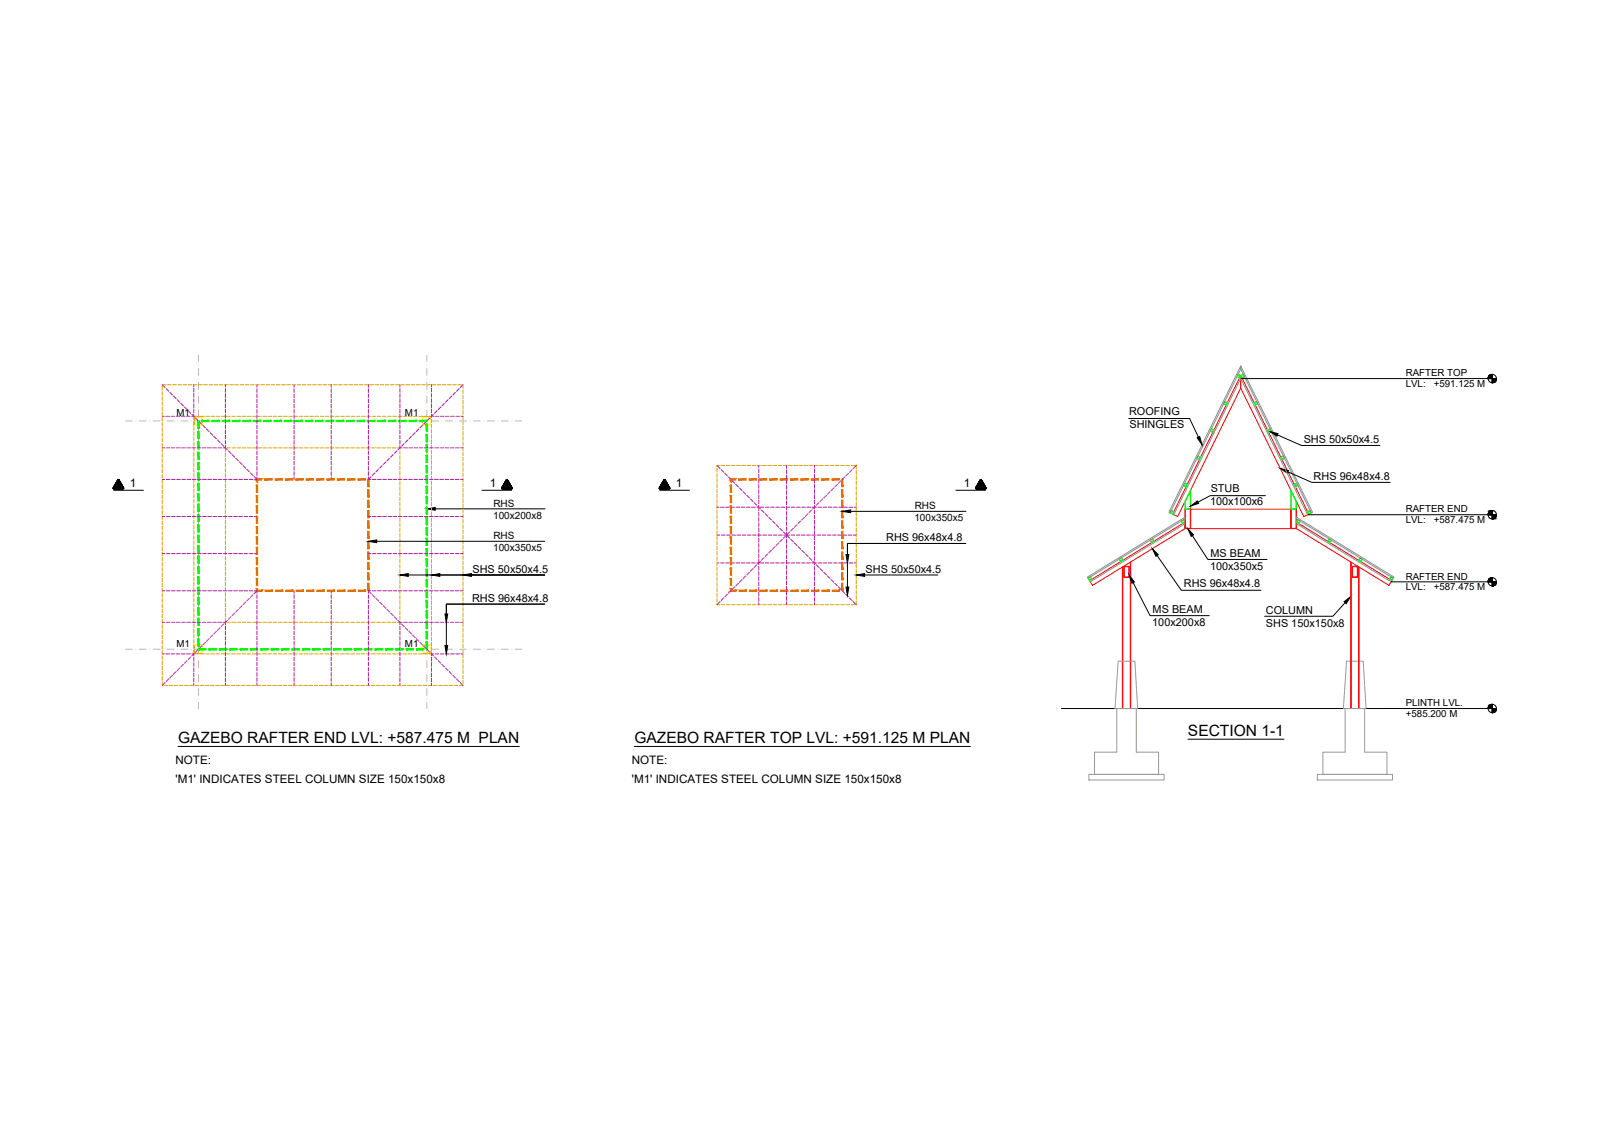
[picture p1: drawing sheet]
<svg xmlns="http://www.w3.org/2000/svg" width="841mm" height="594mm" viewBox="0 0 841 594" stroke-linecap="round" stroke-linejoin="round" font-family="sans-serif">
<defs><g id="words">
<g font-size="8.1">
<text x="617" y="382">SECTION 1-1</text>
<text x="92" y="386">GAZEBO RAFTER END LVL: +587.475 M PLAN</text>
<text x="329" y="386">GAZEBO RAFTER TOP LVL: +591.125 M PLAN</text>
</g>
<g font-size="6.1">
<text x="67" y="253">1</text>
<text x="254" y="253">1</text>
<text x="351" y="253">1</text>
<text x="500" y="253">1</text>
<text x="91" y="397">NOTE:</text>
<text x="328" y="397">NOTE:</text>
<text x="91" y="406">'M1' INDICATES STEEL COLUMN SIZE 150x150x8</text>
<text x="328" y="406">'M1' INDICATES STEEL COLUMN SIZE 150x150x8</text>
</g>
<g font-size="5.7">
<text x="586" y="215">ROOFING</text>
<text x="586" y="222">SHINGLES</text>
<text x="677" y="230">SHS 50x50x4.5</text>
<text x="682" y="249">RHS 96x48x4.8</text>
<text x="629" y="256">STUB</text>
<text x="628" y="262">100x100x6</text>
<text x="460" y="281">RHS 96x48x4.8</text>
<text x="628" y="289">MS BEAM</text>
<text x="245" y="298">SHS 50x50x4.5</text>
<text x="449" y="298">SHS 50x50x4.5</text>
<text x="628" y="296">100x350x5</text>
<text x="615" y="305">RHS 96x48x4.8</text>
<text x="245" y="313">RHS 96x48x4.8</text>
<text x="598" y="318">MS BEAM</text>
<text x="657" y="319">COLUMN</text>
<text x="598" y="325">100x200x8</text>
<text x="657" y="326">SHS 150x150x8</text>
</g>
<g font-size="5.2">
<text x="256" y="263">RHS</text>
<text x="256" y="269">100x200x8</text>
<text x="475" y="264">RHS</text>
<text x="475" y="270">100x350x5</text>
<text x="256" y="280">RHS</text>
<text x="256" y="286">100x350x5</text>
</g>
<g font-size="5">
<text x="730" y="195">RAFTER TOP</text>
<text x="730" y="201">LVL:</text>
<text x="744" y="201">+591.125 M</text>
<text x="92" y="216">M1</text>
<text x="210" y="216">M1</text>
<text x="730" y="266">RAFTER END</text>
<text x="730" y="272">LVL:</text>
<text x="744" y="272">+587.475 M</text>
<text x="730" y="301">RAFTER END</text>
<text x="730" y="306">LVL:</text>
<text x="744" y="306">+587.475 M</text>
<text x="92" y="336">M1</text>
<text x="210" y="336">M1</text>
<text x="730" y="367">PLINTH LVL.</text>
<text x="730" y="372">+585.200 M</text>
</g>
</g></defs>
<!-- layer: A-TEXT -->
<g fill="none" stroke="#000" stroke-width=".52">
<path d="M644 197h133M775 194v5M586 217h32l4 10M663 226l13 5h40M59 255h15M61 249l3 5h-5zM250 255h16M263 249l3 5h-6zM343 255h15M345 249l3 5h-6zM496 255h16M509 249l3 5h-5z"/>
<path d="M657 257h-29l-6 4M669 245l12 6h41M226 264h57M442 266h59M619 278l8 13h31M679 267h96M775 265v4M777 267h-4M196 281h87M212 299h71M440 288v-6h61h-61v23M449 299h38"/>
<path d="M601 288l12 19h42M775 300v4M232 319v-5h51h-51v21M588 303l9 17h31M698 313l-6 7h-35M722 302h55M551 368h226M775 366v4M92 388h178M329 388h175M617 384h50"/>
<circle cx="775" cy="197" r="2.2"/>
<circle cx="775" cy="267" r="2.2"/>
<circle cx="775" cy="302" r="2.2"/>
<circle cx="775" cy="368" r="2.2"/>
</g>
<!-- layer: A-COLUMN HATCH -->
<g fill="none" stroke="#989898" stroke-width=".52">
<path d="M579 360h.1M579 359v1M579 359h.1M580 358h-1M580 357v1M580 357h.1M580 356h.1M580 355v1M580 355h.1M580 354h.1M580 353v1M580 353h.1"/>
<path d="M580 352h.1M580 351v1M580 351h.1M580 350h.1M580 349v1M580 348v1M580 348h.1M580 347v1M580 346v1M580 346h.1M580 345v1M580 344v1"/>
<path d="M580 344h.1M581 343l-1 1M581 343h.1M582 343h.1M582 343h1M583 343h.1M584 343h.1M584 343h1M585 343h1M586 343h.1M586 343h1M587 343h1"/>
<path d="M588 343h.1M588 343h1M589 343v1M589 344h.1M589 345h.1M589 345v1M589 346h.1M589 347h.1M589 347v1M589 348h.1M589 349h1M590 349v1"/>
<path d="M590 350v1M590 351h.1M590 351v1M590 352v1M590 353h.1M590 353v1M590 354v1M590 355h.1M590 355v1M590 356v1M590 357h.1M590 358h.1"/>
<path d="M590 358v1M590 359h.1M590 360h.1M698 360h.1M698 359v1M698 359h.1M698 358h.1M698 357v1M698 357h.1M698 356h.1M698 355v1M698 355h.1"/>
<path d="M698 354h.1M698 353v1M698 353h.1M698 352h.1M699 351v1M699 351h.1M699 350h.1M699 349v1M699 348v1M699 348h.1M699 347v1M699 346v1"/>
<path d="M699 346h.1M699 345v1M699 344v1M699 344h.1M699 343v1M700 343h.1M700 343h1M701 343h.1M702 343h.1M702 343h1M703 343h.1M704 343h.1"/>
<path d="M704 343h1M705 343h.1M706 343h.1M706 343h1M707 343h.1M708 343v1M708 344h.1M708 345h.1M708 345v1M708 346h.1M708 347h.1M708 347v1"/>
<path d="M708 348h.1M708 349h.1M708 349v1M708 350v1M708 351h.1M708 351v1M708 352v1M708 353h.1M708 353v1M708 354v1M708 355h.1M708 355v1"/>
<path d="M708 356l1 1M709 357h.1M709 358h.1M709 358v1M709 359h.1M709 360h.1M579 367v1M579 367h.1M579 366v1M579 365v1M579 365h.1M579 364h.1"/>
<path d="M579 363v1M579 363h.1M579 362h.1M579 361v1M579 361h.1M580 368h.1M580 368h10v23h11v11h-33v-11h12zM580 368h1M581 368h.1M582 368h.1M582 368h1M583 368h.1"/>
<path d="M584 368h.1M584 368h1M585 368h.1M586 368h.1M586 368h1M587 368h.1M588 368h.1M588 368h1M589 368h1M590 368h.1M590 360v1M590 361h.1"/>
<path d="M590 362h.1M590 362v1M590 363h.1M590 364h.1M590 364v1M590 365h.1M590 366h1M591 366v1M591 367h.1M591 368h-1M697 367l1 1M698 367h-1"/>
<path d="M698 366v1M698 365v1M698 365h.1M698 364h.1M698 363v1M698 363h.1M698 362h.1M698 361v1M698 361h.1M698 368h1M698 368h10v23h12v11h-33v-11h11zM699 368h.1"/>
<path d="M700 368h.1M700 368h1M701 368h.1M702 368h.1M702 368h1M703 368h.1M704 368h.1M704 368h1M705 368h.1M706 368h.1M706 368h1M707 368h.1"/>
<path d="M708 368h.1M708 368h1M709 360v1M709 361h.1M709 362h.1M709 362v1M709 363h.1M709 364h.1M709 364v1M709 365h.1M709 366h.1M709 366v1"/>
<path d="M709 367h.1M709 368h.1M565 402h39v3h-39zM684 402h39v3h-39z"/>
</g>
<!-- layer: A-LINE -->
<g fill="none" stroke="#ad1fa9" stroke-width=".52">
<path d="M84 200l2 1M101 200v1M117 200v1M133 200v1M153 200v1M172 200v1M191 200v1M208 200v1M224 200v1M240 200l-1 1M84 216h1M86 216h2"/>
<path d="M86 202l2 1M88 204l2 1M89 216h2M90 206l1 1M91 216h2M92 208l1 1M94 209l1 2M94 216h2M96 211l1 2M97 216h2M98 213l1 2M100 215l1 1"/>
<path d="M101 202v2M101 204v2M101 207v2M101 210v2M101 212v2M101 215v1h-1M101 217l2 1M103 219l2 1M117 202v2M117 204v2M117 207v2M117 210v2"/>
<path d="M117 213v1M117 215v2M117 218v2M133 202v2M133 205v2M133 207v2M133 210v2M133 213v2M133 215v2M133 218v2M153 202v2M153 205v2"/>
<path d="M153 207v2M153 210v2M153 213v2M153 215v2M153 218v2M172 202v2M172 205v2M172 207v2M172 210v2M172 213v2M172 215v2M172 218v2"/>
<path d="M191 202v2M191 205v2M191 207v2M191 210v2M191 213v2M191 215v2M191 218v2M208 202v2M208 204v2M208 207v2M208 210v2M208 213v1"/>
<path d="M208 215v2M208 218v2M221 219l-1 1M223 217l-1 1M224 215v1h1M224 202v2M224 204v2M224 207v2M224 210v2M224 212v2M225 215l-1 1M226 216h2"/>
<path d="M227 213l-1 2M229 216h1M229 211l-2 2M231 209l-2 2M231 216h2M233 208l-2 1M234 216h2M235 206l-2 1M236 204l-1 1M237 216h2M238 202l-1 1M239 216h1"/>
<path d="M84 233h1M86 233h2M89 233h2M92 233h2M94 233h2M97 233h2M100 233h2M102 233h2M105 233h2M105 221l2 1M107 223l2 1M108 233h2"/>
<path d="M109 225l1 1M110 233h2M111 227l1 1M113 228l1 2M113 233h2M115 230l1 2M117 232l1 2M117 231v2h-1M117 221v2M117 223v2M117 226v2M117 229v2"/>
<path d="M119 234l1 2M121 236l1 1M122 238l2 1M124 240l2 1M133 221v2M133 223v2M133 226v2M133 229v2M133 231v2M133 234v2M133 237v2M133 240v1"/>
<path d="M153 221v2M153 223v2M153 226v2M153 229v2M153 231v2M153 234v2M153 237v2M153 240v1M172 221v2M172 223v2M172 226v2M172 229v2"/>
<path d="M172 231v2M172 234v2M172 237v2M172 240v1M191 221v2M191 223v2M191 226v2M191 229v2M191 231v2M191 234v2M191 237v2M191 240v1"/>
<path d="M200 240l-1 1M202 238l-1 1M204 236l-1 1M206 234l-1 2M208 231v2h1M208 221v2M208 223v2M208 226v2M208 229v2M208 232l-1 2M210 233h2M210 230l-2 2"/>
<path d="M212 228l-2 2M212 233h2M214 227l-2 1M215 233h2M216 225l-2 1M217 223l-1 1M218 233h2M219 221l-1 1M220 233h2M223 233h2M226 233h2M228 233h2"/>
<path d="M231 233h2M234 233h2M237 233h1M239 233h1M84 249h2M86 249h2M89 249h2M92 249h2M94 249h2M97 249h2M100 249h2M102 249h2"/>
<path d="M105 249h2M108 249h2M111 249h1M113 249h2M116 249h2M119 249h2M121 249h2M124 249h2M126 242l2 1M127 249h2M128 244l1 1M129 249h2"/>
<path d="M130 246l1 1M132 247l1 2M132 249h1M133 242v2M133 245v2M133 248v1M153 242v2M153 245v2M153 248v1M172 242v2M172 245v2M172 248v1"/>
<path d="M191 249h2M191 242v2M191 245v2M191 248v1M193 247l-2 2M193 249h2M195 246l-2 1M196 249h2M197 244l-2 1M198 242l-1 1M199 249h2M201 249h2"/>
<path d="M204 249h2M207 249h2M209 249h2M212 249h2M215 249h2M218 249h1M220 249h2M223 249h2M226 249h2M228 249h2M231 249h2M234 249h2"/>
<path d="M236 249h2M239 249h1M372 242l2 1M374 244l2 1M376 246l2 1M378 248l2 1M380 250l1 1M382 252l1 1M384 253l1 2M386 255l1 2M388 257l1 2M390 259l1 1"/>
<path d="M394 242v1M394 244v1M394 246v2M394 249v2M394 252v2M394 254v2M394 257v2M394 260v2M408 242v1M408 244v2M408 247v2M408 249v2"/>
<path d="M408 252v2M408 255v2M408 257v2M423 242v1M423 244v1M423 246v2M423 249v2M423 252v2M423 254v2M423 257v2M423 260v2M427 259l-1 1"/>
<path d="M429 257l-1 2M431 255l-1 2M433 253l-2 2M435 252l-2 1M437 250l-2 1M439 248l-2 1M440 246l-1 1M442 244l-1 1M445 242l-2 1M84 268h2M86 268h2M89 268h2"/>
<path d="M92 268h2M94 268h2M97 268h2M100 268h2M102 268h2M105 268h2M108 268h2M111 268h1M113 268h2M116 268h2M119 268h2M121 268h2"/>
<path d="M124 268h2M127 268h2M129 268h2M132 268h1M191 268h2M193 268h2M196 268h2M199 268h2M201 268h2M204 268h2M207 268h2M209 268h2"/>
<path d="M212 268h2M215 268h2M218 268h1M220 268h2M223 268h2M226 268h2M228 268h2M231 268h2M234 268h2M236 268h2M239 268h1M372 263h1"/>
<path d="M372 278h2M374 263h2M375 278h1M377 263h2M377 278h2M379 263h2M380 278h2M382 263h2M383 278h2M385 263h2M385 278h2M387 263h2"/>
<path d="M388 278h2M390 263h2M391 278h2M392 261l1 1M393 263h1M393 278h2M393 263l2 1M394 262v3M394 266v2M394 269v2M394 271v2M394 274v2"/>
<path d="M394 277v2M394 280v1M395 263h2M395 265l2 1M396 278h2M397 267l2 1M397 263h2M399 278h2M399 269l1 1M400 263h2M401 271l1 1M401 278h2"/>
<path d="M403 263h2M403 272l1 2M404 278h2M405 274l1 2M405 263h2M407 276l3 3M407 278h3M408 263h2M408 260v2M408 263v2M408 266v1M408 268v2"/>
<path d="M408 271v2M408 274v2M408 276v3M410 276l-3 3M411 278h2M411 263h2M412 274l-1 2M413 278h2M414 263h1M414 272l-2 2M416 271l-2 1M416 278h2"/>
<path d="M416 263h2M418 269l-2 1M419 278h2M419 263h2M420 267l-2 1M421 265l-1 1M421 278h2M422 263h1v1M423 262v1h1M423 265v2M423 268v1M423 270v2"/>
<path d="M423 273v2M423 276v2M423 278v2M423 263l-1 1M424 278h2M425 263h2M425 261l-1 1M427 278h2M427 263h2M430 278h1M430 263h2M432 278h2"/>
<path d="M433 263h2M435 278h2M435 263h2M438 278h2M438 263h2M440 278h2M441 263h2M443 278h2M443 263h2M84 288h2M86 288h2M89 288h2"/>
<path d="M92 288h2M94 288h2M97 288h2M100 288h2M102 288h2M105 288h2M108 288h2M111 288h1M113 288h2M116 288h2M119 288h2M121 288h2"/>
<path d="M124 288h2M127 288h2M129 288h2M132 288h1M191 288h2M193 288h2M196 288h2M199 288h2M201 288h2M204 288h2M207 288h2M209 288h2"/>
<path d="M212 288h2M215 288h2M218 288h1M220 288h2M223 288h2M226 288h2M228 288h2M231 288h2M234 288h2M236 288h2M239 288h1M372 292h1"/>
<path d="M374 292h2M377 292h2M379 292h2M382 292h2M385 292h2M387 299l-1 1M387 292h2M389 297l-1 2M390 292h2M391 295l-1 2M393 292h1M393 293l-1 2"/>
<path d="M394 282v2M394 285v2M394 288v2M394 290v3M394 294v2M394 297v2M394 300v1M395 292h2M395 291l-2 2M397 290l-2 1M397 292h2M399 288l-2 1"/>
<path d="M400 292h2M400 286l-1 1M402 284l-1 1M403 292h2M404 282l-1 1M405 292h2M406 280l-1 1M408 292h2M408 280v2M408 283v2M408 286v1M408 288v2"/>
<path d="M408 291v2M408 294v2M408 296v2M408 299v2M411 280l1 1M411 292h2M412 282l2 1M413 292h2M414 284l2 1M416 292h2M416 286l2 1M418 288l2 1"/>
<path d="M419 292h2M420 290l1 1M422 291l1 2M423 292h-2M423 281v2M423 284v2M423 286v2M423 289v2M423 294v2M423 297v2M423 300v1M424 293l1 2"/>
<path d="M424 292h-1v1M425 292h2M426 295l1 2M427 292h2M428 297l1 2M430 299l1 1M430 292h2M433 292h2M435 292h2M438 292h2M441 292h2M443 292h2"/>
<path d="M84 307h2M86 307h2M89 307h2M92 307h2M94 307h2M97 307h2M100 307h2M102 307h2M105 307h2M108 307h2M111 307h1M113 307h2"/>
<path d="M116 307h2M119 307h2M121 307h2M122 318l-1 2M124 316l-2 2M124 307h2M126 315l-2 1M127 307h2M128 313l-2 1M129 307h2M129 311l-1 1M131 309l-1 1"/>
<path d="M132 307h1M133 307l-1 1M133 307v1M133 309v2M133 312v1M133 314v2M133 317v2M133 320v2M153 307v1M153 309v2M153 312v1M153 314v2"/>
<path d="M153 317v2M153 320v2M172 307v1M172 309v2M172 312v1M172 314v2M172 317v2M172 320v2M191 307l2 1M191 307v1M191 309v2M191 312v1"/>
<path d="M191 314v2M191 317v2M191 320v2M191 307h2M193 309l2 1M193 307h2M195 311l2 1M196 307h2M197 313l1 1M199 307h2M199 315l1 1M201 316l1 2"/>
<path d="M201 307h2M203 318l1 2M204 307h2M207 307h2M209 307h2M212 307h2M215 307h2M218 307h1M220 307h2M223 307h2M226 307h2M228 307h2"/>
<path d="M231 307h2M234 307h2M236 307h2M239 307h1M374 312l-2 2M376 310l-2 2M378 309l-2 1M380 307l-2 1M381 305l-1 1M383 303l-1 1M385 301l-1 1M394 302v2"/>
<path d="M394 305v2M394 308v2M394 310v2M394 313v1M408 302v2M408 304v2M408 307v2M408 310v2M408 312v2M423 302v2M423 305v2M423 308v2"/>
<path d="M423 310v2M423 313v1M431 301l2 1M433 303l2 1M435 305l2 1M437 307l2 1M439 309l1 1M441 310l1 2M443 312l2 2M84 340h1M84 323h1M86 340h2"/>
<path d="M86 323h2M89 340h2M89 323h2M91 340h2M92 323h2M94 340h2M94 323h2M97 340h2M97 323h2M100 340h1v1M100 323h2M101 339l-1 2"/>
<path d="M102 323h2M103 337l-2 2M105 335l-2 2M105 323h2M107 334l-2 1M108 323h2M109 332l-2 1M110 323h2M110 330l-1 1M112 328l-1 1M113 323h2M114 326l-1 1"/>
<path d="M116 323h1v1M116 324l-1 1M117 325v2M117 328v2M117 331v1M117 333v2M117 336v2M117 339v2M118 322l-1 1M120 320l-1 2M133 322v2M133 325v2"/>
<path d="M133 328v2M133 330v2M133 333v2M133 336v2M133 338v2M153 322v2M153 325v2M153 328v2M153 330v2M153 333v2M153 336v2M153 338v2"/>
<path d="M172 322v2M172 325v2M172 328v2M172 330v2M172 333v2M172 336v2M172 338v2M191 322v2M191 325v2M191 328v2M191 330v2M191 333v2"/>
<path d="M191 336v2M191 338v2M205 320l1 2M207 322l1 1M208 325v2M208 328v2M208 331v1M208 333v2M208 336v2M208 339v2M208 324l2 1M209 323h-1v1"/>
<path d="M210 323h2M210 326l2 1M212 328l2 1M212 323h2M214 330l2 1M215 323h2M216 332l1 1M218 323h2M218 334l1 1M220 335l1 2M220 323h2M222 337l1 2"/>
<path d="M223 323h2M224 339l1 2M225 340h-1v1M226 323h2M226 340h2M228 323h2M229 340h1M231 323h2M231 340h2M234 323h2M234 340h2M237 323h1"/>
<path d="M237 340h2M239 323h1M239 340h1M86 354l-2 2M88 353l-2 1M90 351l-2 1M91 349l-1 1M93 347l-1 1M95 345l-1 1M97 343l-1 1M99 341l-1 2M101 341v2"/>
<path d="M101 344v2M101 347v2M101 349v2M101 352v2M101 355v1M117 341v2M117 344v2M117 347v2M117 349v2M117 352v2M117 355v1M133 341v2"/>
<path d="M133 344v2M133 347v1M133 349v2M133 352v2M133 355v1M153 341v2M153 344v2M153 347v1M153 349v2M153 352v2M153 355v1M172 341v2"/>
<path d="M172 344v2M172 347v1M172 349v2M172 352v2M172 355v1M191 341v2M191 344v2M191 347v1M191 349v2M191 352v2M191 355v1M208 341v2"/>
<path d="M208 344v2M208 347v2M208 349v2M208 352v2M208 355v1M224 341v2M224 344v2M224 347v2M224 349v2M224 352v2M224 355v1M226 341l1 2"/>
<path d="M227 343l2 1M229 345l2 1M231 347l2 1M233 349l2 1M235 351l1 1M237 353l1 1M239 354l1 2"/>
</g>
<!-- layer: A-STEEL -->
<path d="M101 216h4v5h-4zM101 217h4v4h-4zM219 216h5v5h-5zM220 217h4v4h-4zM101 335h4v4h-4zM219 335h5v4h-5zM220 335h4v4h-4z" fill="none" stroke="#ff0" stroke-width=".52"/>
<!-- layer: A-CL -->
<g fill="none" stroke="#bababa" stroke-width=".52">
<path d="M103 185v3M103 191v4M103 199v3M222 185v3M222 191v4M222 199v3M65 219h4M72 219h4M79 219h4M87 219h3M94 219h4M101 219h4"/>
<path d="M103 206v3M103 213v4M108 219h4M116 219h3M123 219h3M130 219h4M137 219h4M145 219h3M152 219h3M159 219h4M166 219h4M173 219h4"/>
<path d="M181 219h3M188 219h4M195 219h4M202 219h4M210 219h3M217 219h3M222 206v3M222 213v4M224 219h4M231 219h4M239 219h3M246 219h3"/>
<path d="M253 219h4M260 219h4M267 219h4M103 220v4M103 227v4M103 235v3M222 220v4M222 227v4M222 235v3M103 242v4M103 249v4M103 256v4"/>
<path d="M222 242v4M222 249v4M222 256v4M103 264v3M103 271v3M103 278v4M222 264v3M222 271v3M222 278v4M103 285v4M103 292v4M103 300v3"/>
<path d="M222 285v4M222 292v4M222 300v3M103 307v4M103 314v4M222 307v4M222 314v4M65 337h4M72 337h4M79 337h4M87 337h3M94 337h4"/>
<path d="M101 337h4M103 321v4M103 329v3M103 336v3M108 337h4M116 337h3M123 337h3M130 337h4M137 337h4M145 337h3M152 337h3M159 337h4"/>
<path d="M166 337h4M173 337h4M181 337h3M188 337h4M195 337h4M202 337h4M210 337h3M217 337h3M222 321v4M222 329v3M222 336v3M224 337h4"/>
<path d="M231 337h4M239 337h3M246 337h3M253 337h4M260 337h4M267 337h4M103 343v4M103 350v4M103 358v3M222 343v4M222 350v4M222 358v3"/>
<path d="M103 365v3M222 365v3"/>
</g>
<g fill="#bababa" stroke="#bababa" stroke-width=".52">
<circle cx="266" cy="219" r="0"/>
<circle cx="258" cy="219" r="0"/>
<circle cx="251" cy="219" r="0"/>
<circle cx="244" cy="219" r="0"/>
<circle cx="237" cy="219" r="0"/>
<circle cx="230" cy="219" r="0"/>
<circle cx="222" cy="219" r="0"/>
<circle cx="215" cy="219" r="0"/>
<circle cx="208" cy="219" r="0"/>
<circle cx="201" cy="219" r="0"/>
<circle cx="193" cy="219" r="0"/>
<circle cx="186" cy="219" r="0"/>
<circle cx="179" cy="219" r="0"/>
<circle cx="172" cy="219" r="0"/>
<circle cx="164" cy="219" r="0"/>
<circle cx="157" cy="219" r="0"/>
<circle cx="150" cy="219" r="0"/>
<circle cx="143" cy="219" r="0"/>
<circle cx="136" cy="219" r="0"/>
<circle cx="128" cy="219" r="0"/>
<circle cx="121" cy="219" r="0"/>
<circle cx="114" cy="219" r="0"/>
<circle cx="107" cy="219" r="0"/>
<circle cx="99" cy="219" r="0"/>
<circle cx="92" cy="219" r="0"/>
<circle cx="85" cy="219" r="0"/>
<circle cx="78" cy="219" r="0"/>
<circle cx="70" cy="219" r="0"/>
<circle cx="266" cy="337" r="0"/>
<circle cx="258" cy="337" r="0"/>
<circle cx="251" cy="337" r="0"/>
<circle cx="244" cy="337" r="0"/>
<circle cx="237" cy="337" r="0"/>
<circle cx="230" cy="337" r="0"/>
<circle cx="222" cy="337" r="0"/>
<circle cx="215" cy="337" r="0"/>
<circle cx="208" cy="337" r="0"/>
<circle cx="201" cy="337" r="0"/>
<circle cx="193" cy="337" r="0"/>
<circle cx="186" cy="337" r="0"/>
<circle cx="179" cy="337" r="0"/>
<circle cx="172" cy="337" r="0"/>
<circle cx="164" cy="337" r="0"/>
<circle cx="157" cy="337" r="0"/>
<circle cx="150" cy="337" r="0"/>
<circle cx="143" cy="337" r="0"/>
<circle cx="136" cy="337" r="0"/>
<circle cx="128" cy="337" r="0"/>
<circle cx="121" cy="337" r="0"/>
<circle cx="114" cy="337" r="0"/>
<circle cx="107" cy="337" r="0"/>
<circle cx="99" cy="337" r="0"/>
<circle cx="92" cy="337" r="0"/>
<circle cx="85" cy="337" r="0"/>
<circle cx="78" cy="337" r="0"/>
<circle cx="70" cy="337" r="0"/>
<circle cx="103" cy="363" r="0"/>
<circle cx="103" cy="356" r="0"/>
<circle cx="103" cy="349" r="0"/>
<circle cx="103" cy="341" r="0"/>
<circle cx="103" cy="334" r="0"/>
<circle cx="103" cy="327" r="0"/>
<circle cx="103" cy="320" r="0"/>
<circle cx="103" cy="312" r="0"/>
<circle cx="103" cy="305" r="0"/>
<circle cx="103" cy="298" r="0"/>
<circle cx="103" cy="291" r="0"/>
<circle cx="103" cy="283" r="0"/>
<circle cx="103" cy="276" r="0"/>
<circle cx="103" cy="269" r="0"/>
<circle cx="103" cy="262" r="0"/>
<circle cx="103" cy="255" r="0"/>
<circle cx="103" cy="247" r="0"/>
<circle cx="103" cy="240" r="0"/>
<circle cx="103" cy="233" r="0"/>
<circle cx="103" cy="226" r="0"/>
<circle cx="103" cy="218" r="0"/>
<circle cx="103" cy="211" r="0"/>
<circle cx="103" cy="204" r="0"/>
<circle cx="103" cy="197" r="0"/>
<circle cx="103" cy="189" r="0"/>
<circle cx="222" cy="363" r="0"/>
<circle cx="222" cy="356" r="0"/>
<circle cx="222" cy="349" r="0"/>
<circle cx="222" cy="341" r="0"/>
<circle cx="222" cy="334" r="0"/>
<circle cx="222" cy="327" r="0"/>
<circle cx="222" cy="320" r="0"/>
<circle cx="222" cy="312" r="0"/>
<circle cx="222" cy="305" r="0"/>
<circle cx="222" cy="298" r="0"/>
<circle cx="222" cy="291" r="0"/>
<circle cx="222" cy="283" r="0"/>
<circle cx="222" cy="276" r="0"/>
<circle cx="222" cy="269" r="0"/>
<circle cx="222" cy="262" r="0"/>
<circle cx="222" cy="255" r="0"/>
<circle cx="222" cy="247" r="0"/>
<circle cx="222" cy="240" r="0"/>
<circle cx="222" cy="233" r="0"/>
<circle cx="222" cy="226" r="0"/>
<circle cx="222" cy="218" r="0"/>
<circle cx="222" cy="211" r="0"/>
<circle cx="222" cy="204" r="0"/>
<circle cx="222" cy="197" r="0"/>
<circle cx="222" cy="189" r="0"/>
</g>
<!-- layer: A-TEXT -->
<g fill="#000" stroke="#000" stroke-width=".52">
<path d="M773 197h2zM774 195h1zM775 199h1zM775 197h2zM622 227h1l1 4zM659 224l4 1v2zM665 243l4 1-1 2zM222 264h4v1zM437 266l5-1v1zM617 275l3 3-2 1zM618 263l4-3v1zM773 267h2z"/>
<path d="M774 265h1zM775 269h1zM775 267h2zM191 281l5-1v2zM208 299l4-1v1zM224 299l4-1v1zM240 299l5-1v1zM439 288h2l-1 4zM445 299l4-1v1zM598 285l3 3-1 1zM774 300h1zM231 319h1v4z"/>
<path d="M439 305h2l-1 4zM586 299l3 3-1 1zM698 312l3-2-2 3zM773 302h2zM775 304h1zM775 302h2zM231 335h1v5zM773 368h2zM774 366h1zM775 370h1zM775 368h2z"/>
<path d="M774 195h1zM774 195h1z"/>
<path d="M774 195h1zM774 195h1z"/>
<path d="M774 195h1zM773 195h2z"/>
<path d="M773 195h2zM773 195h2z"/>
<path d="M773 195h2zM773 195h2z"/>
<path d="M773 195l2 1zM773 195l2 1z"/>
<path d="M773 196h2zM773 196h2z"/>
<path d="M773 196h2zM773 196h2z"/>
<path d="M773 196h2zM773 196h2z"/>
<path d="M773 196l2 1zM773 196l2 1z"/>
<path d="M775 197h2zM775 197h2z"/>
<path d="M775 198h1zM775 198l1 1z"/>
<path d="M775 198h1zM775 198h1z"/>
<path d="M775 198h1zM775 198h1z"/>
<path d="M775 198h1zM775 198h1z"/>
<path d="M775 198h2zM775 198h1z"/>
<path d="M775 197h2zM775 197l2 1z"/>
<path d="M775 197h2zM775 197h2z"/>
<path d="M775 197h2zM775 197h2z"/>
<path d="M775 197h2zM775 197h2z"/>
<path d="M774 265h1zM774 265h1z"/>
<path d="M774 265h1zM774 265h1z"/>
<path d="M774 265l1 1zM773 266h2z"/>
<path d="M773 266h2zM773 266h2z"/>
<path d="M773 266h2zM773 266h2z"/>
<path d="M773 266h2zM773 266h2z"/>
<path d="M773 266h2zM773 266h2z"/>
<path d="M773 266l2 1zM773 266l2 1z"/>
<path d="M773 267h2zM773 267h2z"/>
<path d="M773 267h2zM773 267h2z"/>
<path d="M775 269h1zM775 269h1z"/>
<path d="M775 269h1zM775 269h1z"/>
<path d="M775 269h1zM775 269h1z"/>
<path d="M775 269h1zM775 269h1z"/>
<path d="M775 268h2zM775 268l1 1z"/>
<path d="M775 268h2zM775 268h2z"/>
<path d="M775 268h2zM775 268h2z"/>
<path d="M775 268h2zM775 268h2z"/>
<path d="M775 267h2zM775 267h2z"/>
<path d="M775 267l2 1zM775 267l2 1z"/>
<path d="M774 300h1zM774 300h1z"/>
<path d="M774 300h1zM774 300h1z"/>
<path d="M774 300h1zM773 300h2z"/>
<path d="M773 300l2 1zM773 301h2z"/>
<path d="M773 301h2zM773 301h2z"/>
<path d="M773 301h2zM773 301h2z"/>
<path d="M773 301h2zM773 301h2z"/>
<path d="M773 301l2 1zM773 301l2 1z"/>
<path d="M773 302h2zM773 302h2z"/>
<path d="M773 302h2zM773 302h2z"/>
<path d="M775 302h2zM775 302h2z"/>
<path d="M775 304h1zM775 304h1z"/>
<path d="M775 304h1zM775 304h1z"/>
<path d="M775 304h1zM775 304h1z"/>
<path d="M775 303h1zM775 303l1 1z"/>
<path d="M775 303h2zM775 303h1z"/>
<path d="M775 303h2zM775 303h2z"/>
<path d="M775 303h2zM775 303h2z"/>
<path d="M775 302h2zM775 302l2 1z"/>
<path d="M775 302h2zM775 302h2z"/>
<path d="M774 366h1zM774 366h1z"/>
<path d="M774 366h1zM774 366h1z"/>
<path d="M774 366h1zM773 366h2z"/>
<path d="M773 366h2zM773 366h2z"/>
<path d="M773 366l2 1zM773 366l2 1z"/>
<path d="M773 367h2zM773 367h2z"/>
<path d="M773 367h2zM773 367h2z"/>
<path d="M773 367h2zM773 367h2z"/>
<path d="M773 367l2 1zM773 367l2 1z"/>
<path d="M773 368h2zM773 368h2z"/>
<path d="M775 368h2zM775 368h2z"/>
<path d="M775 370h1zM775 370h1z"/>
<path d="M775 370h1zM775 370h1z"/>
<path d="M775 369h1zM775 369l1 1z"/>
<path d="M775 369h1zM775 369h1z"/>
<path d="M775 369h2zM775 369h1z"/>
<path d="M775 369h2zM775 369h2z"/>
<path d="M775 368h2zM775 368l2 1z"/>
<path d="M775 368h2zM775 368h2z"/>
<path d="M775 368h2zM775 368h2z"/>
</g>
<!-- layer: A-LINE -->
<g fill="#0f0" stroke="#0f0" stroke-width=".52">
<path d="M103 219v3v-3zM103 219v3z"/>
<path d="M103 224v4v-4zM103 224v4z"/>
<path d="M103 229v4v-4zM103 229v4z"/>
<path d="M103 235v4v-4zM103 235v4z"/>
<path d="M103 240v4v-4zM103 240v4z"/>
<path d="M103 246v3v-3zM103 246v3z"/>
<path d="M103 251v4v-4zM103 251v4z"/>
<path d="M103 256v4v-4zM103 256v4z"/>
<path d="M103 262v4v-4zM103 262v4z"/>
<path d="M103 267v4v-4zM103 267v4z"/>
<path d="M103 272v4v-4zM103 272v4z"/>
<path d="M103 278v4v-4zM103 278v4z"/>
<path d="M103 283v4v-4zM103 283v4z"/>
<path d="M103 289v4v-4zM103 289v4z"/>
<path d="M103 294v4v-4zM103 294v4z"/>
<path d="M103 299v4v-4zM103 299v4z"/>
<path d="M103 305v4v-4zM103 305v4z"/>
<path d="M103 310v4v-4zM103 310v4z"/>
<path d="M103 316v3v-3zM103 316v3z"/>
<path d="M103 321v4v-4zM103 321v4z"/>
<path d="M103 326v4v-4zM103 326v4z"/>
<path d="M103 332v4v-4zM103 332v4z"/>
<path d="M103 337v1l4-1zM103 338l4-1v1z"/>
<path d="M108 337v1l4-1zM108 338l4-1v1z"/>
<path d="M114 337v1l4-1zM114 338l4-1v1z"/>
<path d="M119 337v1l4-1zM119 338l4-1v1z"/>
<path d="M125 337v1l3-1zM125 338l3-1v1z"/>
<path d="M130 337v1l4-1zM130 338l4-1v1z"/>
<path d="M135 337v1l4-1zM135 338l4-1v1z"/>
<path d="M141 337v1l4-1zM141 338l4-1v1z"/>
<path d="M146 337v1l4-1zM146 338l4-1v1z"/>
<path d="M152 337v1l3-1zM152 338l3-1v1z"/>
<path d="M157 337v1l4-1zM157 338l4-1v1z"/>
<path d="M162 337v1l4-1zM162 338l4-1v1z"/>
<path d="M168 337v1l4-1zM168 338l4-1v1z"/>
<path d="M173 337v1l4-1zM173 338l4-1v1z"/>
<path d="M178 337v1l4-1zM178 338l4-1v1z"/>
<path d="M184 337v1l4-1zM184 338l4-1v1z"/>
<path d="M189 337v1l4-1zM189 338l4-1v1z"/>
<path d="M195 337v1l3-1zM195 338l3-1v1z"/>
<path d="M200 337v1l4-1zM200 338l4-1v1z"/>
<path d="M205 337v1l4-1zM205 338l4-1v1z"/>
<path d="M211 337v1l4-1zM211 338l4-1v1z"/>
<path d="M216 337v1l4-1zM216 338l4-1v1z"/>
<path d="M221 333v4h1zM221 333h1v4z"/>
<path d="M221 328v4h1zM221 328h1v4z"/>
<path d="M221 323v3h1zM221 323h1v3z"/>
<path d="M221 317v4h1zM221 317h1v4z"/>
<path d="M221 312v4h1zM221 312h1v4z"/>
<path d="M221 306v4h1zM221 306h1v4z"/>
<path d="M221 301v4h1zM221 301h1v4z"/>
<path d="M221 296v3h1zM221 296h1v3z"/>
<path d="M221 290v4h1zM221 290h1v4z"/>
<path d="M221 285v4h1zM221 285h1v4z"/>
<path d="M221 279v4h1zM221 279h1v4z"/>
<path d="M221 274v4h1zM221 274h1v4z"/>
<path d="M221 269v3h1zM221 269h1v3z"/>
<path d="M221 263v4h1zM221 263h1v4z"/>
<path d="M221 258v4h1zM221 258h1v4z"/>
<path d="M221 252v4h1zM221 252h1v4z"/>
<path d="M221 247v4h1zM221 247h1v4z"/>
<path d="M221 242v4h1zM221 242h1v4z"/>
<path d="M221 236v4h1zM221 236h1v4z"/>
<path d="M221 231v4h1zM221 231h1v4z"/>
<path d="M221 226v3h1zM221 226h1v3z"/>
<path d="M221 220v4h1zM221 220h1v4z"/>
<path d="M218 219h4v-1zM218 218h4l-4 1z"/>
<path d="M212 219h4v-1zM212 218h4l-4 1z"/>
<path d="M207 219h4v-1zM207 218h4l-4 1z"/>
<path d="M202 219h3v-1zM202 218h3l-3 1z"/>
<path d="M196 219h4v-1zM196 218h4l-4 1z"/>
<path d="M191 219h4v-1zM191 218h4l-4 1z"/>
<path d="M185 219h4v-1zM185 218h4l-4 1z"/>
<path d="M180 219h4v-1zM180 218h4l-4 1z"/>
<path d="M175 219h3v-1zM175 218h3l-3 1z"/>
<path d="M169 219h4v-1zM169 218h4l-4 1z"/>
<path d="M164 219h4v-1zM164 218h4l-4 1z"/>
<path d="M158 219h4v-1zM158 218h4l-4 1z"/>
<path d="M153 219h4v-1zM153 218h4l-4 1z"/>
<path d="M148 219h4v-1zM148 218h4l-4 1z"/>
<path d="M142 219h4v-1zM142 218h4l-4 1z"/>
<path d="M137 219h4v-1zM137 218h4l-4 1z"/>
<path d="M132 219h3v-1zM132 218h3l-3 1z"/>
<path d="M126 219h4v-1zM126 218h4l-4 1z"/>
<path d="M121 219h4v-1zM121 218h4l-4 1z"/>
<path d="M115 219h4v-1zM115 218h4l-4 1z"/>
<path d="M110 219h4v-1zM110 218h4l-4 1z"/>
<path d="M105 219h3v-1zM105 218h3l-3 1z"/>
</g>
<g fill="none" stroke="#0f0" stroke-width=".52">
<path d="M643 194l1 1-1 1h-1zM643 195h1l-1 1h-1zM644 195l1-1 1 2h-1zM644 195h1l1 1h-1zM103 218v1M221 219h1M636 208l1 1v1h-2zM636 209h1l-1 1h-1zM651 209l1-1 1 2h-1zM651 209h1l1 1h-1zM622 237h1v2l-2-1zM622 237h1v1h-1z"/>
<path d="M629 223h1v2l-2-1zM629 223h1v1h-2zM658 223h1l1 1-1 1zM658 223h1l1 1h-1zM665 237h1l1 1-1 1zM665 237h1l1 1h-1zM615 251l1 1v1l-2-1zM615 251l1 1v1l-1-1zM618 255v9h-3v-4zM670 255l3 5v4h-3zM672 252l1-1 1 1-1 1zM608 265l1 1v1l-2-1z"/>
<path d="M608 265l1 1v1l-1-1zM613 271l1-1 1 1-1 1zM674 270l1 1-1 1-1-1zM679 266l1-1 1 1-2 1zM679 266l1-1 1 1-1 1zM690 280l1 1-1 1-1-1zM581 290h1l1 1-1 1zM581 290h1l1 1h-1zM597 281l1-1 1 1-1 1zM706 290h1l-1 1h-1zM722 300h1v2l-2-1zM722 300h1v1h-1z"/>
<path d="M565 300h1l1 1-1 1zM565 300h1l1 1h-1zM103 337h.1M222 337v1"/>
</g>
<g fill="none" stroke="#dba400" stroke-width=".52">
<path d="M84 200h2M87 200h2M90 200h2M92 200h2M95 200h2M98 200h2M100 200h2M103 200h2M106 200h2M108 200h2M111 200h2M114 200h2"/>
<path d="M117 200h1M119 200h2M122 200h2M125 200h2M127 200h2M130 200h2M133 200h2M135 200h2M138 200h2M141 200h2M143 200h2M146 200h2"/>
<path d="M149 200h2M152 200h1M154 200h2M157 200h2M160 200h2M162 200h2M165 200h2M168 200h2M170 200h2M173 200h2M176 200h2M178 200h2"/>
<path d="M181 200h2M184 200h2M187 200h1M189 200h2M192 200h2M195 200h2M197 200h2M200 200h2M203 200h2M205 200h2M208 200h2M211 200h2"/>
<path d="M213 200h2M216 200h2M219 200h2M222 200h1M224 200h2M227 200h2M230 200h2M232 200h2M235 200h2M238 200h2M240 200v2M84 201v1"/>
<path d="M84 203v2M84 206v2M84 209v2M84 211v2M84 214v2M84 217v2M84 219v2M101 216v2M101 219v2M101 216h2M104 216h2M107 216h2"/>
<path d="M109 216h2M112 216h2M115 216h2M118 216h2M120 216h2M123 216h2M126 216h2M128 216h2M131 216h2M134 216h2M136 216h2M139 216h2"/>
<path d="M142 216h2M145 216h1M147 216h2M150 216h2M153 216h2M155 216h2M158 216h2M161 216h2M163 216h2M166 216h2M169 216h2M172 216h1"/>
<path d="M174 216h2M177 216h2M180 216h2M182 216h2M185 216h2M188 216h2M190 216h2M193 216h2M196 216h2M198 216h2M201 216h2M204 216h2"/>
<path d="M207 216h1M209 216h2M212 216h2M215 216h2M217 216h2M220 216h2M223 216h1v1M224 218v2M240 202v2M240 205v2M240 208v2M240 211v1"/>
<path d="M240 213v2M240 216v2M240 219v2M84 222v2M84 225v2M84 227v2M84 230v2M84 233v2M84 236v1M84 238v2M101 222v2M101 224v2"/>
<path d="M101 227v2M101 230v2M101 232v2M101 235v2M101 238v2M117 233v1M117 235v2M117 238v2M118 233h2M120 233h2M123 233h2M126 233h2"/>
<path d="M129 233h1M131 233h2M134 233h2M137 233h1M139 233h2M142 233h2M145 233h2M147 233h2M150 233h2M153 233h2M155 233h2M158 233h2"/>
<path d="M161 233h2M163 233h2M166 233h2M169 233h2M171 233h2M174 233h2M177 233h2M180 233h1M182 233h2M185 233h2M188 233h2M190 233h2"/>
<path d="M193 233h2M196 233h2M198 233h2M201 233h2M204 233h2M206 233h2M208 234v2M208 237v2M208 239v2M224 220v2M224 223v2M224 226v2"/>
<path d="M224 228v2M224 231v2M224 234v2M224 237v1M224 239v2M240 221v2M240 224v2M240 227v2M240 229v2M240 232v2M240 235v2M240 237v2"/>
<path d="M84 241v2M84 244v2M84 246v2M84 249v2M84 252v2M84 254v2M84 257v2M84 260v2M101 240v2M101 243v2M101 246v2M101 249v1"/>
<path d="M101 251v2M101 254v2M101 257v2M101 259v2M117 241v2M117 243v2M117 246v2M117 249v2M117 251v2M117 254v2M117 257v2M117 259v2"/>
<path d="M208 242v2M208 245v2M208 247v2M208 250v2M208 253v2M208 255v2M208 258v2M224 242v2M224 245v2M224 247v2M224 250v2M224 253v2"/>
<path d="M224 255v2M224 258v2M240 240v2M240 243v2M240 246v1M240 248v2M240 251v2M240 254v2M240 256v2M240 259v2M372 243v2M372 246v2"/>
<path d="M372 249v2M372 251v2M372 254v2M372 257v2M372 259v2M373 242h-1M374 242h2M377 242h2M380 242h2M382 242h2M385 242h2M388 242h2"/>
<path d="M390 242h2M393 242h2M396 242h2M399 242h2M401 242h2M404 242h2M407 242h2M409 242h2M412 242h2M415 242h2M417 242h2M420 242h2"/>
<path d="M423 242h2M426 242h2M428 242h2M431 242h2M434 242h2M436 242h2M439 242h2M442 242h2M445 242v2M445 244v2M445 247v2M445 250v2"/>
<path d="M445 253v1M445 255v2M445 258v2M84 262v2M84 265v2M84 268v2M84 271v1M84 273v2M84 276v2M84 279v2M101 262v2M101 265v2"/>
<path d="M101 267v2M101 270v2M101 273v2M101 276v1M101 278v2M117 262v2M117 265v2M117 267v2M117 270v2M117 273v2M117 276v1M117 278v2"/>
<path d="M208 261v2M208 264v1M208 266v2M208 269v2M208 272v2M208 274v2M208 277v2M208 280v2M224 261v2M224 263v2M224 266v2M224 269v2"/>
<path d="M224 272v1M224 274v2M224 277v2M224 280v2M240 262v2M240 264v2M240 267v2M240 270v2M240 272v2M240 275v2M240 278v2M372 262v2"/>
<path d="M372 265v2M372 267v2M372 270v2M372 273v2M372 276v2M372 278v2M445 261v2M445 263v2M445 266v2M445 269v2M445 271v2M445 274v2"/>
<path d="M445 277v2M445 280v1M84 281v2M84 284v2M84 287v2M84 289v2M84 292v2M84 295v2M84 297v2M101 281v2M101 284v2M101 286v2"/>
<path d="M101 289v2M101 292v2M101 294v2M101 297v2M101 300v2M117 281v2M117 284v1M117 286v2M117 289v2M117 292v2M117 294v2M117 297v2"/>
<path d="M117 300v2M208 282v2M208 285v2M208 288v2M208 290v2M208 293v2M208 296v2M208 298v2M224 282v2M224 285v2M224 288v2M224 290v2"/>
<path d="M224 293v2M224 296v2M224 299v1M240 281v1M240 283v2M240 286v2M240 289v2M240 291v2M240 294v2M240 297v2M240 299v2M372 281v2"/>
<path d="M372 284v2M372 286v2M372 289v2M372 292v2M372 295v1M372 297v2M372 300v2M445 282v2M445 285v2M445 288v2M445 290v2M445 293v2"/>
<path d="M445 296v2M445 298v2M84 300v2M84 303v2M84 306v1M84 308v2M84 311v2M84 314v2M84 316v2M84 319v2M101 302v2M101 305v2"/>
<path d="M101 308v2M101 311v1M101 313v2M101 316v2M101 319v2M117 302v2M117 305v2M117 308v2M117 310v2M117 313v2M117 316v2M117 318v2"/>
<path d="M208 301v2M208 304v2M208 306v2M208 309v2M208 312v2M208 315v1M208 317v2M208 320v2M224 301v2M224 304v2M224 307v2M224 309v2"/>
<path d="M224 312v2M224 315v2M224 317v2M240 302v2M240 305v2M240 307v2M240 310v2M240 313v2M240 316v1M240 318v2M372 313v1h2M372 303v2"/>
<path d="M372 305v2M372 308v2M372 311v2M374 314h2M377 314h2M380 314h2M382 314h2M385 314h2M388 314h2M391 314h1M393 314h2M396 314h2"/>
<path d="M399 314h2M401 314h2M404 314h2M407 314h2M409 314h2M412 314h2M415 314h2M418 314h2M420 314h2M423 314h2M426 314h2M428 314h2"/>
<path d="M431 314h2M434 314h2M437 314h1M439 314h2M442 314h2M445 301v2M445 304v2M445 307v2M445 309v2M445 312v2M84 322v2M84 324v2"/>
<path d="M84 327v2M84 330v2M84 332v2M84 335v2M84 338v2M101 321v2M101 324v2M101 327v2M101 329v2M101 332v2M101 335v2M101 338v1"/>
<path d="M101 340h2M104 340h2M107 340h2M109 340h2M112 340h2M115 340h2M117 321v2M117 340h2M118 323h2M120 340h2M120 323h2M123 340h2"/>
<path d="M123 323h2M126 340h1M126 323h2M128 340h2M128 323h2M131 340h2M131 323h2M134 340h2M134 323h2M136 340h2M136 323h2M139 340h2"/>
<path d="M139 323h2M142 340h2M142 323h2M144 340h2M145 323h1M147 340h2M147 323h2M150 340h2M150 323h2M153 340h1M153 323h2M155 340h2"/>
<path d="M155 323h2M158 340h2M158 323h2M161 340h2M161 323h2M163 323h2M163 340h2M166 323h2M166 340h2M169 323h2M169 340h2M171 323h2"/>
<path d="M171 340h2M174 323h2M174 340h2M177 323h2M177 340h2M179 323h2M180 340h1M182 323h2M182 340h2M185 323h2M185 340h2M187 323h2"/>
<path d="M188 340h2M190 323h2M190 340h2M193 323h2M193 340h2M196 323h1M196 340h2M198 323h2M198 340h2M201 323h2M201 340h2M204 323h2"/>
<path d="M204 340h2M206 340h2M208 323h-2M209 340h2M212 340h2M215 340h1M217 340h2M220 340h2M224 339v1h-1M224 320v2M224 323v2M224 326v1"/>
<path d="M224 328v2M224 331v2M224 334v2M224 336v2M240 321v2M240 324v2M240 326v2M240 329v2M240 332v2M240 334v2M240 337v2M240 340v2"/>
<path d="M84 341v1M84 343v2M84 346v2M84 349v2M84 351v2M84 354v2M85 356h2M88 356h2M90 356h2M93 356h2M96 356h2M98 356h2"/>
<path d="M101 356h2M104 356h2M107 356h1M109 356h2M112 356h2M115 356h2M117 356h2M120 356h2M123 356h2M125 356h2M128 356h2M131 356h2"/>
<path d="M133 356h2M136 356h2M139 356h2M142 356h1M144 356h2M147 356h2M150 356h2M152 356h2M155 356h2M158 356h2M160 356h2M163 356h2"/>
<path d="M166 356h2M168 356h2M171 356h2M174 356h2M177 356h1M179 356h2M182 356h2M185 356h2M187 356h2M190 356h2M193 356h2M195 356h2"/>
<path d="M198 356h2M201 356h2M203 356h2M206 356h2M209 356h2M212 356h1M214 356h2M217 356h2M220 356h2M222 356h2M225 356h2M228 356h2"/>
<path d="M230 356h2M233 356h2M236 356h2M238 356h2M240 342v2M240 345v2M240 348v2M240 351v1M240 353v2"/>
</g>
<g fill="#e07000" stroke="#e07000" stroke-width=".52">
<path d="M437 249l1 4v-4zM437 249l1 4h-1z"/>
<path d="M437 254l1 4v-4zM437 254l1 4h-1z"/>
<path d="M437 260l1 4v-4zM437 260l1 4h-1z"/>
<path d="M437 265l1 4v-4zM437 265l1 4h-1z"/>
<path d="M437 270l1 4v-4zM437 270l1 4h-1z"/>
<path d="M437 276l1 4v-4zM437 276l1 4h-1z"/>
<path d="M437 281l1 4v-4zM437 281l1 4h-1z"/>
<path d="M437 287l1 3v-3zM437 287l1 3h-1z"/>
<path d="M437 292l1 4v-4zM437 292l1 4h-1z"/>
<path d="M437 297l1 4v-4zM437 297l1 4h-1z"/>
<path d="M437 303l1 4v-4zM437 303l1 4h-1z"/>
<path d="M432 307h4v-1zM432 306h4l-4 1z"/>
<path d="M427 307h4v-1zM427 306h4l-4 1z"/>
<path d="M421 307h4v-1zM421 306h4l-4 1z"/>
<path d="M416 307h4v-1zM416 306h4l-4 1z"/>
<path d="M411 307h3v-1zM411 306h3l-3 1z"/>
<path d="M405 307h4v-1zM405 306h4l-4 1z"/>
<path d="M400 307h4v-1zM400 306h4l-4 1z"/>
<path d="M394 307h4v-1zM394 306h4l-4 1z"/>
<path d="M389 307h4v-1zM389 306h4l-4 1z"/>
<path d="M384 307h4v-1zM384 306h4l-4 1z"/>
<path d="M379 307h3v-1zM379 306h3l-3 1z"/>
<path d="M379 306v1h1zM379 306h1v1z"/>
<path d="M379 300v4h1zM379 300h1v4z"/>
<path d="M379 295v4h1zM379 295h1v4z"/>
<path d="M379 290v3h1zM379 290h1v3z"/>
<path d="M379 284v4h1zM379 284h1v4z"/>
<path d="M379 279v4h1zM379 279h1v4z"/>
<path d="M379 273v4h1zM379 273h1v4z"/>
<path d="M379 268v4h1zM379 268h1v4z"/>
<path d="M379 263v3h1zM379 263h1v3z"/>
<path d="M379 257v4h1zM379 257h1v4z"/>
<path d="M379 252v4h1zM379 252h1v4z"/>
<path d="M379 249v1h1zM379 249h1v1z"/>
<path d="M379 249h3zM379 249h3z"/>
<path d="M383 249h4zM383 249h4z"/>
<path d="M389 249h4zM389 249h4z"/>
<path d="M394 249h4zM394 249h4z"/>
<path d="M400 249h3zM400 249h3z"/>
<path d="M405 249h4zM405 249h4z"/>
<path d="M410 249h4zM410 249h4z"/>
<path d="M416 249h4zM416 249h4z"/>
<path d="M421 249h4zM421 249h4z"/>
<path d="M427 249h3zM427 249h3z"/>
<path d="M432 249h4zM432 249h4z"/>
<path d="M191 249l1 4v-4zM191 249l1 4h-1z"/>
<path d="M191 254l1 4v-4zM191 254l1 4h-1z"/>
<path d="M191 260l1 4v-4zM191 260l1 4h-1z"/>
<path d="M191 265l1 4v-4zM191 265l1 4h-1z"/>
<path d="M191 270l1 4v-4zM191 270l1 4h-1z"/>
<path d="M191 276l1 4v-4zM191 276l1 4h-1z"/>
<path d="M191 281l1 4v-4zM191 281l1 4h-1z"/>
<path d="M191 287l1 3v-3zM191 287l1 3h-1z"/>
<path d="M191 292l1 4v-4zM191 292l1 4h-1z"/>
<path d="M191 297l1 4v-4zM191 297l1 4h-1z"/>
<path d="M191 303l1 4v-4zM191 303l1 4h-1z"/>
<path d="M186 307h4v-1zM186 306h4l-4 1z"/>
<path d="M181 307h4v-1zM181 306h4l-4 1z"/>
<path d="M175 307h4v-1zM175 306h4l-4 1z"/>
<path d="M170 307h4v-1zM170 306h4l-4 1z"/>
<path d="M165 307h3v-1zM165 306h3l-3 1z"/>
<path d="M159 307h4v-1zM159 306h4l-4 1z"/>
<path d="M154 307h4v-1zM154 306h4l-4 1z"/>
<path d="M148 307h4v-1zM148 306h4l-4 1z"/>
<path d="M143 307h4v-1zM143 306h4l-4 1z"/>
<path d="M138 307h3v-1zM138 306h3l-3 1z"/>
<path d="M133 307h3v-1zM133 306h3l-3 1z"/>
<path d="M133 306v1h1zM133 306h1v1z"/>
<path d="M133 300v4h1zM133 300h1v4z"/>
<path d="M133 295v4h1zM133 295h1v4z"/>
<path d="M133 290v3h1zM133 290h1v3z"/>
<path d="M133 284v4h1zM133 284h1v4z"/>
<path d="M133 279v4h1zM133 279h1v4z"/>
<path d="M133 273v4h1zM133 273h1v4z"/>
<path d="M133 268v4h1zM133 268h1v4z"/>
<path d="M133 263v3h1zM133 263h1v3z"/>
<path d="M133 257v4h1zM133 257h1v4z"/>
<path d="M133 252v4h1zM133 252h1v4z"/>
<path d="M133 249v1h1zM133 249h1v1z"/>
<path d="M133 249h3zM133 249h3z"/>
<path d="M137 249h4zM137 249h4z"/>
<path d="M143 249h4zM143 249h4z"/>
<path d="M148 249h4zM148 249h4z"/>
<path d="M154 249h3zM154 249h3z"/>
<path d="M159 249h4zM159 249h4z"/>
<path d="M164 249h4zM164 249h4z"/>
<path d="M170 249h4zM170 249h4z"/>
<path d="M175 249h4zM175 249h4z"/>
<path d="M180 249h4zM180 249h4z"/>
<path d="M186 249h4zM186 249h4z"/>
</g>
<path d="M191 249h.1M437 249h.1" fill="none" stroke="#e07000" stroke-width=".52"/>
<circle cx="445" cy="242" r=".2" fill="#dba400" stroke="#dba400" stroke-width=".52"/>
<!-- layer: A-COLUMN -->
<g fill="none" stroke="#f00" stroke-width=".52">
<path d="M644 195v7l-33 66-2-1zM644 195l35 72-2 1-33-66zM615 264h3v11h-3zM615 265h3v9h-3zM618 264h52v11h-52zM670 264h3v11h-3zM670 265h3v9h-3zM673 271l50 31-2 2-48-29zM583 294v74M583 294h3v6h-3zM584 294h2v6h-2zM587 292v76"/>
<path d="M701 292v76M702 294h3v6h-3zM705 294v74M706 294v74M566 302l49-31v4l-48 29z"/>
</g>
<!-- layer: A-LINE -->
<path d="M644 190l37 76-37-74zM644 190v2l-37 74zM609 267l35-70 35 70M615 272l-49 30M673 269l51 31h-1l-50-31zM673 272l49 30M565 300l50-31-50 31z" fill="none" stroke="#849096" stroke-width=".52"/>
<path d="M706 290h1l-1 2-1-1z" fill="none" stroke="#00e600" stroke-width=".52"/>
<!-- layer: P-SECTION -->
<g fill="#000" stroke="#000" stroke-width=".52">
<circle cx="59" cy="254" r=".1"/>
<circle cx="59" cy="253" r=".1"/>
<circle cx="59" cy="252" r=".1"/>
<circle cx="60" cy="254" r=".1"/>
<circle cx="60" cy="253" r=".1"/>
<circle cx="60" cy="252" r=".1"/>
<circle cx="60" cy="251" r=".1"/>
<circle cx="60" cy="250" r=".1"/>
<circle cx="61" cy="253" r=".1"/>
<circle cx="61" cy="251" r=".1"/>
<circle cx="61" cy="252" r=".1"/>
<circle cx="61" cy="254" r=".1"/>
<circle cx="61" cy="250" r=".1"/>
<circle cx="61" cy="249" r=".1"/>
<circle cx="62" cy="251" r=".1"/>
<circle cx="62" cy="254" r=".1"/>
<circle cx="62" cy="250" r=".1"/>
<circle cx="62" cy="252" r=".1"/>
<circle cx="62" cy="253" r=".1"/>
<circle cx="62" cy="249" r=".1"/>
<circle cx="63" cy="251" r=".1"/>
<circle cx="63" cy="253" r=".1"/>
<circle cx="63" cy="252" r=".1"/>
<circle cx="63" cy="254" r=".1"/>
<circle cx="64" cy="252" r=".1"/>
<circle cx="64" cy="253" r=".1"/>
<circle cx="64" cy="254" r=".1"/>
<circle cx="260" cy="254" r=".1"/>
<circle cx="260" cy="253" r=".1"/>
<circle cx="261" cy="254" r=".1"/>
<circle cx="261" cy="253" r=".1"/>
<circle cx="261" cy="252" r=".1"/>
<circle cx="262" cy="251" r=".1"/>
<circle cx="262" cy="252" r=".1"/>
<circle cx="262" cy="253" r=".1"/>
<circle cx="262" cy="254" r=".1"/>
<circle cx="262" cy="250" r=".1"/>
<circle cx="263" cy="253" r=".1"/>
<circle cx="263" cy="252" r=".1"/>
<circle cx="263" cy="251" r=".1"/>
<circle cx="263" cy="254" r=".1"/>
<circle cx="263" cy="250" r=".1"/>
<circle cx="263" cy="249" r=".1"/>
<circle cx="264" cy="250" r=".1"/>
<circle cx="264" cy="252" r=".1"/>
<circle cx="264" cy="251" r=".1"/>
<circle cx="264" cy="254" r=".1"/>
<circle cx="264" cy="253" r=".1"/>
<circle cx="264" cy="249" r=".1"/>
<circle cx="265" cy="252" r=".1"/>
<circle cx="265" cy="251" r=".1"/>
<circle cx="265" cy="254" r=".1"/>
<circle cx="265" cy="253" r=".1"/>
<circle cx="266" cy="253" r=".1"/>
<circle cx="266" cy="254" r=".1"/>
<circle cx="342" cy="254" r=".1"/>
<circle cx="342" cy="253" r=".1"/>
<circle cx="343" cy="253" r=".1"/>
<circle cx="343" cy="254" r=".1"/>
<circle cx="343" cy="252" r=".1"/>
<circle cx="343" cy="251" r=".1"/>
<circle cx="344" cy="254" r=".1"/>
<circle cx="344" cy="253" r=".1"/>
<circle cx="344" cy="252" r=".1"/>
<circle cx="344" cy="251" r=".1"/>
<circle cx="344" cy="250" r=".1"/>
<circle cx="345" cy="251" r=".1"/>
<circle cx="345" cy="253" r=".1"/>
<circle cx="345" cy="252" r=".1"/>
<circle cx="345" cy="250" r=".1"/>
<circle cx="345" cy="254" r=".1"/>
<circle cx="345" cy="249" r=".1"/>
<circle cx="346" cy="252" r=".1"/>
<circle cx="346" cy="250" r=".1"/>
<circle cx="346" cy="254" r=".1"/>
<circle cx="346" cy="253" r=".1"/>
<circle cx="346" cy="251" r=".1"/>
<circle cx="347" cy="253" r=".1"/>
<circle cx="347" cy="254" r=".1"/>
<circle cx="347" cy="252" r=".1"/>
<circle cx="347" cy="251" r=".1"/>
<circle cx="348" cy="253" r=".1"/>
<circle cx="348" cy="254" r=".1"/>
<circle cx="507" cy="253" r=".1"/>
<circle cx="507" cy="254" r=".1"/>
<circle cx="507" cy="252" r=".1"/>
<circle cx="508" cy="254" r=".1"/>
<circle cx="508" cy="253" r=".1"/>
<circle cx="508" cy="252" r=".1"/>
<circle cx="508" cy="251" r=".1"/>
<circle cx="508" cy="250" r=".1"/>
<circle cx="509" cy="253" r=".1"/>
<circle cx="509" cy="252" r=".1"/>
<circle cx="509" cy="251" r=".1"/>
<circle cx="509" cy="250" r=".1"/>
<circle cx="509" cy="254" r=".1"/>
<circle cx="509" cy="249" r=".1"/>
<circle cx="510" cy="254" r=".1"/>
<circle cx="510" cy="252" r=".1"/>
<circle cx="510" cy="251" r=".1"/>
<circle cx="510" cy="250" r=".1"/>
<circle cx="510" cy="253" r=".1"/>
<circle cx="510" cy="249" r=".1"/>
<circle cx="511" cy="253" r=".1"/>
<circle cx="511" cy="252" r=".1"/>
<circle cx="511" cy="251" r=".1"/>
<circle cx="511" cy="254" r=".1"/>
<circle cx="512" cy="253" r=".1"/>
<circle cx="512" cy="254" r=".1"/>
</g>
<use href="#words"/>
</svg>
